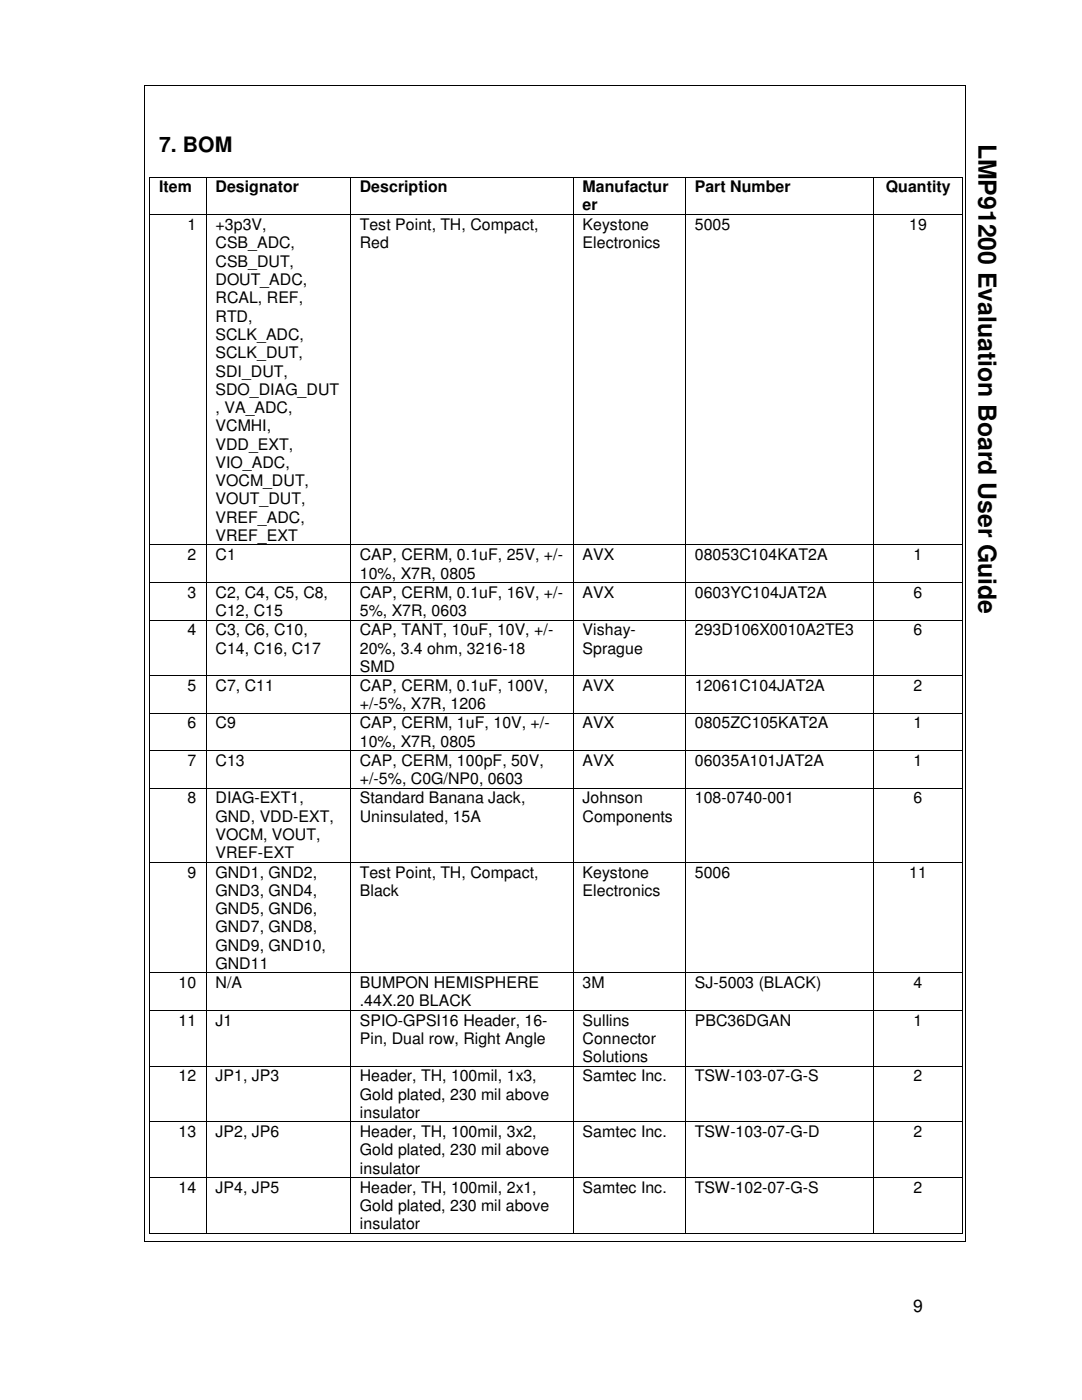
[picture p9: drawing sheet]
<svg xmlns="http://www.w3.org/2000/svg" width="216mm" height="279mm" viewBox="0 0 216 279" stroke-linecap="round" stroke-linejoin="round" font-family="sans-serif">
<defs><g id="words">
<text font-size="5" x="195.2" y="28.7" transform="rotate(90 195.2 28.7)">LMP91200 Evaluation Board User Guide</text>
<text font-size="4.2" x="31.7" y="30.3">7. BOM</text>
<text font-size="3.5" x="182.2" y="261.8">9</text>
<g font-size="3.2">
<text x="31.7" y="38.4">Item</text>
<text x="43" y="38.4">Designator</text>
<text x="71.8" y="38.4">Description</text>
<text x="116.2" y="42">er</text>
<text x="116.2" y="38.4">Manufactur</text>
<text x="138.6" y="38.4">Part Number</text>
<text x="176.8" y="38.4">Quantity</text>
<text x="37.4" y="45.9">1</text>
<text x="43" y="45.9">+3p3V,</text>
<text x="71.8" y="45.9">Test Point, TH, Compact,</text>
<text x="116.2" y="45.9">Keystone</text>
<text x="138.6" y="45.9">5005</text>
<text x="181.4" y="45.9">19</text>
<text x="43" y="49.6">CSB_ADC,</text>
<text x="43" y="53.2">CSB_DUT,</text>
<text x="71.8" y="49.6">Red</text>
<text x="116.2" y="49.6">Electronics</text>
<text x="43" y="56.9">DOUT_ADC,</text>
<text x="43" y="60.5">RCAL, REF,</text>
<text x="43" y="64.2">RTD,</text>
<text x="43" y="67.8">SCLK_ADC,</text>
<text x="43" y="71.5">SCLK_DUT,</text>
<text x="43" y="75.1">SDI_DUT,</text>
<text x="43" y="78.8">SDO_DIAG_DUT</text>
<text x="43" y="82.4">, VA_ADC,</text>
<text x="43" y="86.1">VCMHI,</text>
<text x="43" y="89.7">VDD_EXT,</text>
<text x="43" y="93.4">VIO_ADC,</text>
<text x="43" y="97">VOCM_DUT,</text>
<text x="43" y="100.7">VOUT_DUT,</text>
<text x="43" y="104.4">VREF_ADC,</text>
<text x="43" y="108">VREF_EXT</text>
<text x="37.4" y="111.8">2</text>
<text x="43" y="111.8">C1</text>
<text x="71.8" y="111.8">CAP, CERM, 0.1uF, 25V, +/-</text>
<text x="116.2" y="111.8">AVX</text>
<text x="138.6" y="111.8">08053C104KAT2A</text>
<text x="182.3" y="111.8">1</text>
<text x="37.4" y="119.3">3</text>
<text x="43" y="119.3">C2, C4, C5, C8,</text>
<text x="71.8" y="115.5">10%, X7R, 0805</text>
<text x="71.8" y="119.3">CAP, CERM, 0.1uF, 16V, +/-</text>
<text x="116.2" y="119.3">AVX</text>
<text x="138.6" y="119.3">0603YC104JAT2A</text>
<text x="182.3" y="119.3">6</text>
<text x="43" y="122.9">C12, C15</text>
<text x="71.8" y="122.9">5%, X7R, 0603</text>
<text x="37.4" y="126.8">4</text>
<text x="43" y="126.8">C3, C6, C10,</text>
<text x="43" y="130.4">C14, C16, C17</text>
<text x="71.8" y="126.8">CAP, TANT, 10uF, 10V, +/-</text>
<text x="71.8" y="130.4">20%, 3.4 ohm, 3216-18</text>
<text x="116.2" y="126.8">Vishay-</text>
<text x="116.2" y="130.4">Sprague</text>
<text x="138.6" y="126.8">293D106X0010A2TE3</text>
<text x="182.3" y="126.8">6</text>
<text x="37.4" y="137.9">5</text>
<text x="43" y="137.9">C7, C11</text>
<text x="71.8" y="137.9">CAP, CERM, 0.1uF, 100V,</text>
<text x="71.8" y="134.1">SMD</text>
<text x="116.2" y="137.9">AVX</text>
<text x="138.6" y="137.9">12061C104JAT2A</text>
<text x="182.3" y="137.9">2</text>
<text x="71.8" y="141.6">+/-5%, X7R, 1206</text>
<text x="37.4" y="145.4">6</text>
<text x="43" y="145.4">C9</text>
<text x="71.8" y="149">10%, X7R, 0805</text>
<text x="71.8" y="145.4">CAP, CERM, 1uF, 10V, +/-</text>
<text x="116.2" y="145.4">AVX</text>
<text x="138.6" y="145.4">0805ZC105KAT2A</text>
<text x="182.3" y="145.4">1</text>
<text x="37.4" y="152.9">7</text>
<text x="43" y="152.9">C13</text>
<text x="71.8" y="152.9">CAP, CERM, 100pF, 50V,</text>
<text x="116.2" y="152.9">AVX</text>
<text x="138.6" y="152.9">06035A101JAT2A</text>
<text x="182.3" y="152.9">1</text>
<text x="37.4" y="160.3">8</text>
<text x="43" y="160.3">DIAG-EXT1,</text>
<text x="71.8" y="156.5">+/-5%, C0G/NP0, 0603</text>
<text x="71.8" y="160.3">Standard Banana Jack,</text>
<text x="116.2" y="160.3">Johnson</text>
<text x="138.6" y="160.3">108-0740-001</text>
<text x="182.3" y="160.3">6</text>
<text x="43" y="164">GND, VDD-EXT,</text>
<text x="43" y="167.6">VOCM, VOUT,</text>
<text x="71.8" y="164">Uninsulated, 15A</text>
<text x="116.2" y="164">Components</text>
<text x="43" y="171.3">VREF-EXT</text>
<text x="37.4" y="175.1">9</text>
<text x="43" y="175.1">GND1, GND2,</text>
<text x="43" y="178.8">GND3, GND4,</text>
<text x="71.8" y="175.1">Test Point, TH, Compact,</text>
<text x="71.8" y="178.8">Black</text>
<text x="116.2" y="175.1">Keystone</text>
<text x="116.2" y="178.8">Electronics</text>
<text x="138.6" y="175.1">5006</text>
<text x="181.4" y="175.1">11</text>
<text x="43" y="182.4">GND5, GND6,</text>
<text x="43" y="186.1">GND7, GND8,</text>
<text x="43" y="189.7">GND9, GND10,</text>
<text x="35.6" y="197.2">10</text>
<text x="43" y="197.2">N/A</text>
<text x="43" y="193.4">GND11</text>
<text x="71.8" y="197.2">BUMPON HEMISPHERE</text>
<text x="116.2" y="197.2">3M</text>
<text x="138.6" y="197.2">SJ-5003 (BLACK)</text>
<text x="182.3" y="197.2">4</text>
<text x="71.8" y="200.8">.44X.20 BLACK</text>
<text x="35.6" y="204.7">11</text>
<text x="43" y="204.7">J1</text>
<text x="71.8" y="204.7">SPIO-GPSI16 Header, 16-</text>
<text x="71.8" y="208.3">Pin, Dual row, Right Angle</text>
<text x="116.2" y="204.7">Sullins</text>
<text x="116.2" y="208.3">Connector</text>
<text x="138.6" y="204.7">PBC36DGAN</text>
<text x="182.3" y="204.7">1</text>
<text x="35.6" y="215.8">12</text>
<text x="43" y="215.8">JP1, JP3</text>
<text x="71.8" y="215.8">Header, TH, 100mil, 1x3,</text>
<text x="116.2" y="212">Solutions</text>
<text x="116.2" y="215.8">Samtec Inc.</text>
<text x="138.6" y="215.8">TSW-103-07-G-S</text>
<text x="182.3" y="215.8">2</text>
<text x="71.8" y="219.5">Gold plated, 230 mil above</text>
<text x="35.6" y="226.9">13</text>
<text x="43" y="226.9">JP2, JP6</text>
<text x="71.8" y="226.9">Header, TH, 100mil, 3x2,</text>
<text x="71.8" y="223.1">insulator</text>
<text x="116.2" y="226.9">Samtec Inc.</text>
<text x="138.6" y="226.9">TSW-103-07-G-D</text>
<text x="182.3" y="226.9">2</text>
<text x="71.8" y="230.6">Gold plated, 230 mil above</text>
<text x="35.6" y="238.1">14</text>
<text x="43" y="238.1">JP4, JP5</text>
<text x="71.8" y="238.1">Header, TH, 100mil, 2x1,</text>
<text x="71.8" y="234.2">insulator</text>
<text x="116.2" y="238.1">Samtec Inc.</text>
<text x="138.6" y="238.1">TSW-102-07-G-S</text>
<text x="182.3" y="238.1">2</text>
<text x="71.8" y="241.7">Gold plated, 230 mil above</text>
<text x="71.8" y="245.4">insulator</text>
</g>
</g></defs>
<g fill="#000">
<path d="M28.7 16.9h.2v.2h-.2zM192.6 16.9h.2v.2h-.2zM29.8 35.3h.1v.2h-.1zM41 35.3h.2v.2h-.2zM69.8 35.3h.2v.2h-.2zM114.3 35.3h.1v.2h-.1zM136.7 35.3h.1v.2h-.1zM174.2 35.3h.2v.2h-.2zM192 35.3h.2v.2h-.2zM29.8 42.8h.1v.2h-.1zM41 42.8h.2v.2h-.2zM69.8 42.8h.2v.2h-.2z"/>
<path d="M114.3 42.8h.1v.2h-.1zM136.7 42.8h.1v.2h-.1zM174.2 42.8h.2v.2h-.2zM192 42.8h.2v.2h-.2zM29.8 108.7h.1v.1h-.1zM29.8 116.2h.1v.1h-.1zM41 108.7h.2v.1h-.2zM41 116.2h.2v.1h-.2zM69.8 108.7h.2v.1h-.2zM69.8 116.2h.2v.1h-.2zM114.3 108.7h.1v.1h-.1zM114.3 116.2h.1v.1h-.1z"/>
<path d="M136.7 108.7h.1v.1h-.1zM136.7 116.2h.1v.1h-.1zM174.2 108.7h.2v.1h-.2zM174.2 116.2h.2v.1h-.2zM192 108.7h.2v.1h-.2zM192 116.2h.2v.1h-.2zM29.8 123.7h.1v.1h-.1zM29.8 134.8h.1v.2h-.1zM41 123.7h.2v.1h-.2zM41 134.8h.2v.2h-.2zM69.8 123.7h.2v.1h-.2zM69.8 134.8h.2v.2h-.2z"/>
<path d="M114.3 123.7h.1v.1h-.1zM114.3 134.8h.1v.2h-.1zM136.7 123.7h.1v.1h-.1zM136.7 134.8h.1v.2h-.1zM174.2 123.7h.2v.1h-.2zM174.2 134.8h.2v.2h-.2zM192 123.7h.2v.1h-.2zM192 134.8h.2v.2h-.2zM29.8 142.2h.1v.2h-.1zM29.8 149.7h.1v.2h-.1zM29.8 157.2h.1v.2h-.1zM41 142.2h.2v.2h-.2z"/>
<path d="M41 149.7h.2v.2h-.2zM41 157.2h.2v.2h-.2zM69.8 142.2h.2v.2h-.2zM69.8 149.7h.2v.2h-.2zM69.8 157.2h.2v.2h-.2zM114.3 142.2h.1v.2h-.1zM114.3 149.7h.1v.2h-.1zM114.3 157.2h.1v.2h-.1zM136.7 142.2h.1v.2h-.1zM136.7 149.7h.1v.2h-.1zM136.7 157.2h.1v.2h-.1zM174.2 142.2h.2v.2h-.2z"/>
<path d="M174.2 149.7h.2v.2h-.2zM174.2 157.2h.2v.2h-.2zM192 142.2h.2v.2h-.2zM192 149.7h.2v.2h-.2zM192 157.2h.2v.2h-.2zM29.8 172h.1v.2h-.1zM41 172h.2v.2h-.2zM69.8 172h.2v.2h-.2zM114.3 172h.1v.2h-.1zM136.7 172h.1v.2h-.1zM174.2 172h.2v.2h-.2zM192 172h.2v.2h-.2z"/>
<path d="M29.8 194.1h.1v.1h-.1zM41 194.1h.2v.1h-.2zM69.8 194.1h.2v.1h-.2zM114.3 194.1h.1v.1h-.1zM136.7 194.1h.1v.1h-.1zM174.2 194.1h.2v.1h-.2zM192 194.1h.2v.1h-.2zM29.8 201.5h.1v.2h-.1zM29.8 212.7h.1v.2h-.1zM41 201.5h.2v.2h-.2zM41 212.7h.2v.2h-.2zM69.8 201.5h.2v.2h-.2z"/>
<path d="M69.8 212.7h.2v.2h-.2zM114.3 201.5h.1v.2h-.1zM114.3 212.7h.1v.2h-.1zM136.7 201.5h.1v.2h-.1zM136.7 212.7h.1v.2h-.1zM174.2 201.5h.2v.2h-.2zM174.2 212.7h.2v.2h-.2zM192 201.5h.2v.2h-.2zM192 212.7h.2v.2h-.2zM29.8 223.8h.1v.2h-.1zM29.8 235h.1v.1h-.1zM41 223.8h.2v.2h-.2z"/>
<path d="M41 235h.2v.1h-.2zM69.8 223.8h.2v.2h-.2zM69.8 235h.2v.1h-.2zM114.3 223.8h.1v.2h-.1zM114.3 235h.1v.1h-.1zM136.7 223.8h.1v.2h-.1zM136.7 235h.1v.1h-.1zM174.2 223.8h.2v.2h-.2zM174.2 235h.2v.1h-.2zM192 223.8h.2v.2h-.2zM192 235h.2v.1h-.2zM28.7 247.6h.2v.2h-.2z"/>
<path d="M29.8 246.1h.1v.2h-.1zM41 246.1h.2v.2h-.2zM69.8 246.1h.2v.2h-.2zM114.3 246.1h.1v.2h-.1zM136.7 246.1h.1v.2h-.1zM174.2 246.1h.2v.2h-.2zM192 246.1h.2v.2h-.2zM192.6 247.6h.2v.2h-.2z"/>
</g>
<g fill="none" stroke="#000" stroke-width=".2">
<path d="M28.8 17.1v230.5M28.9 17h163.7M192.7 17.1v230.5M29.8 35.5v7.3M29.9 35.4h11.1M41.1 35.5v7.3M41.2 35.4h28.6M69.9 35.5v7.3M70 35.4h44.3M114.3 35.5v7.3M114.4 35.4h22.3M136.7 35.5v7.3"/>
<path d="M136.8 35.4h37.4M174.3 35.5v7.3M174.4 35.4h17.6M192.1 35.5v7.3M29.8 43v65.7M29.9 42.9h11.1M41.1 43v65.7M41.2 42.9h28.6M69.9 43v65.7M70 42.9h44.3M114.3 43v65.7M114.4 42.9h22.3"/>
<path d="M136.7 43v65.7M136.8 42.9h37.4M174.3 43v65.7M174.4 42.9h17.6M192.1 43v65.7M29.8 108.8v7.4M29.8 116.3v7.4M29.9 108.8h11.1M29.9 116.2h11.1M41.1 108.8v7.4M41.1 116.3v7.4M41.2 108.8h28.6"/>
<path d="M41.2 116.2h28.6M69.9 108.8v7.4M69.9 116.3v7.4M70 108.8h44.3M70 116.2h44.3M114.3 108.8v7.4M114.3 116.3v7.4M114.4 108.8h22.3M114.4 116.2h22.3M136.7 108.8v7.4M136.7 116.3v7.4M136.8 108.8h37.4"/>
<path d="M136.8 116.2h37.4M174.3 108.8v7.4M174.3 116.3v7.4M174.4 108.8h17.6M174.4 116.2h17.6M192.1 108.8v7.4M192.1 116.3v7.4M29.8 123.8v11M29.8 135v7.2M29.9 123.7h11.1M29.9 134.9h11.1M41.1 123.8v11"/>
<path d="M41.1 135v7.2M41.2 123.7h28.6M41.2 134.9h28.6M69.9 123.8v11M69.9 135v7.2M70 123.7h44.3M70 134.9h44.3M114.3 123.8v11M114.3 135v7.2M114.4 123.7h22.3M114.4 134.9h22.3M136.7 123.8v11"/>
<path d="M136.7 135v7.2M136.8 123.7h37.4M136.8 134.9h37.4M174.3 123.8v11M174.3 135v7.2M174.4 123.7h17.6M174.4 134.9h17.6M192.1 123.8v11M192.1 135v7.2M29.8 142.4v7.3M29.8 149.9v7.3M29.8 157.4v14.6"/>
<path d="M29.9 142.3h11.1M29.9 149.8h11.1M29.9 157.3h11.1M41.1 142.4v7.3M41.1 149.9v7.3M41.1 157.4v14.6M41.2 142.3h28.6M41.2 149.8h28.6M41.2 157.3h28.6M69.9 142.4v7.3M69.9 149.9v7.3M69.9 157.4v14.6"/>
<path d="M70 142.3h44.3M70 149.8h44.3M70 157.3h44.3M114.3 142.4v7.3M114.3 149.9v7.3M114.3 157.4v14.6M114.4 142.3h22.3M114.4 149.8h22.3M114.4 157.3h22.3M136.7 142.4v7.3M136.7 149.9v7.3M136.7 157.4v14.6"/>
<path d="M136.8 142.3h37.4M136.8 149.8h37.4M136.8 157.3h37.4M174.3 142.4v7.3M174.3 149.9v7.3M174.3 157.4v14.6M174.4 142.3h17.6M174.4 149.8h17.6M174.4 157.3h17.6M192.1 142.4v7.3M192.1 149.9v7.3M192.1 157.4v14.6"/>
<path d="M29.8 172.2v21.9M29.9 172.1h11.1M41.1 172.2v21.9M41.2 172.1h28.6M69.9 172.2v21.9M70 172.1h44.3M114.3 172.2v21.9M114.4 172.1h22.3M136.7 172.2v21.9M136.8 172.1h37.4M174.3 172.2v21.9M174.4 172.1h17.6"/>
<path d="M192.1 172.2v21.9M29.8 194.2v7.3M29.9 194.1h11.1M41.1 194.2v7.3M41.2 194.1h28.6M69.9 194.2v7.3M70 194.1h44.3M114.3 194.2v7.3M114.4 194.1h22.3M136.7 194.2v7.3M136.8 194.1h37.4M174.3 194.2v7.3"/>
<path d="M174.4 194.1h17.6M192.1 194.2v7.3M29.8 201.7v11M29.8 212.9v10.9M29.9 201.6h11.1M29.9 212.8h11.1M41.1 201.7v11M41.1 212.9v10.9M41.2 201.6h28.6M41.2 212.8h28.6M69.9 201.7v11M69.9 212.9v10.9"/>
<path d="M70 201.6h44.3M70 212.8h44.3M114.3 201.7v11M114.3 212.9v10.9M114.4 201.6h22.3M114.4 212.8h22.3M136.7 201.7v11M136.7 212.9v10.9M136.8 201.6h37.4M136.8 212.8h37.4M174.3 201.7v11M174.3 212.9v10.9"/>
<path d="M174.4 201.6h17.6M174.4 212.8h17.6M192.1 201.7v11M192.1 212.9v10.9M29.8 224v11M29.8 235.1v11M29.9 223.9h11.1M29.9 235h11.1M41.1 224v11M41.1 235.1v11M41.2 223.9h28.6M41.2 235h28.6"/>
<path d="M69.9 224v11M69.9 235.1v11M70 223.9h44.3M70 235h44.3M114.3 224v11M114.3 235.1v11M114.4 223.9h22.3M114.4 235h22.3M136.7 224v11M136.7 235.1v11M136.8 223.9h37.4M136.8 235h37.4"/>
<path d="M174.3 224v11M174.3 235.1v11M174.4 223.9h17.6M174.4 235h17.6M192.1 224v11M192.1 235.1v11M28.9 247.7h163.7M29.9 246.2h11.1M41.2 246.2h28.6M70 246.2h44.3M114.4 246.2h22.3M136.8 246.2h37.4"/>
<path d="M174.4 246.2h17.6"/>
</g>
<use href="#words"/>
</svg>
